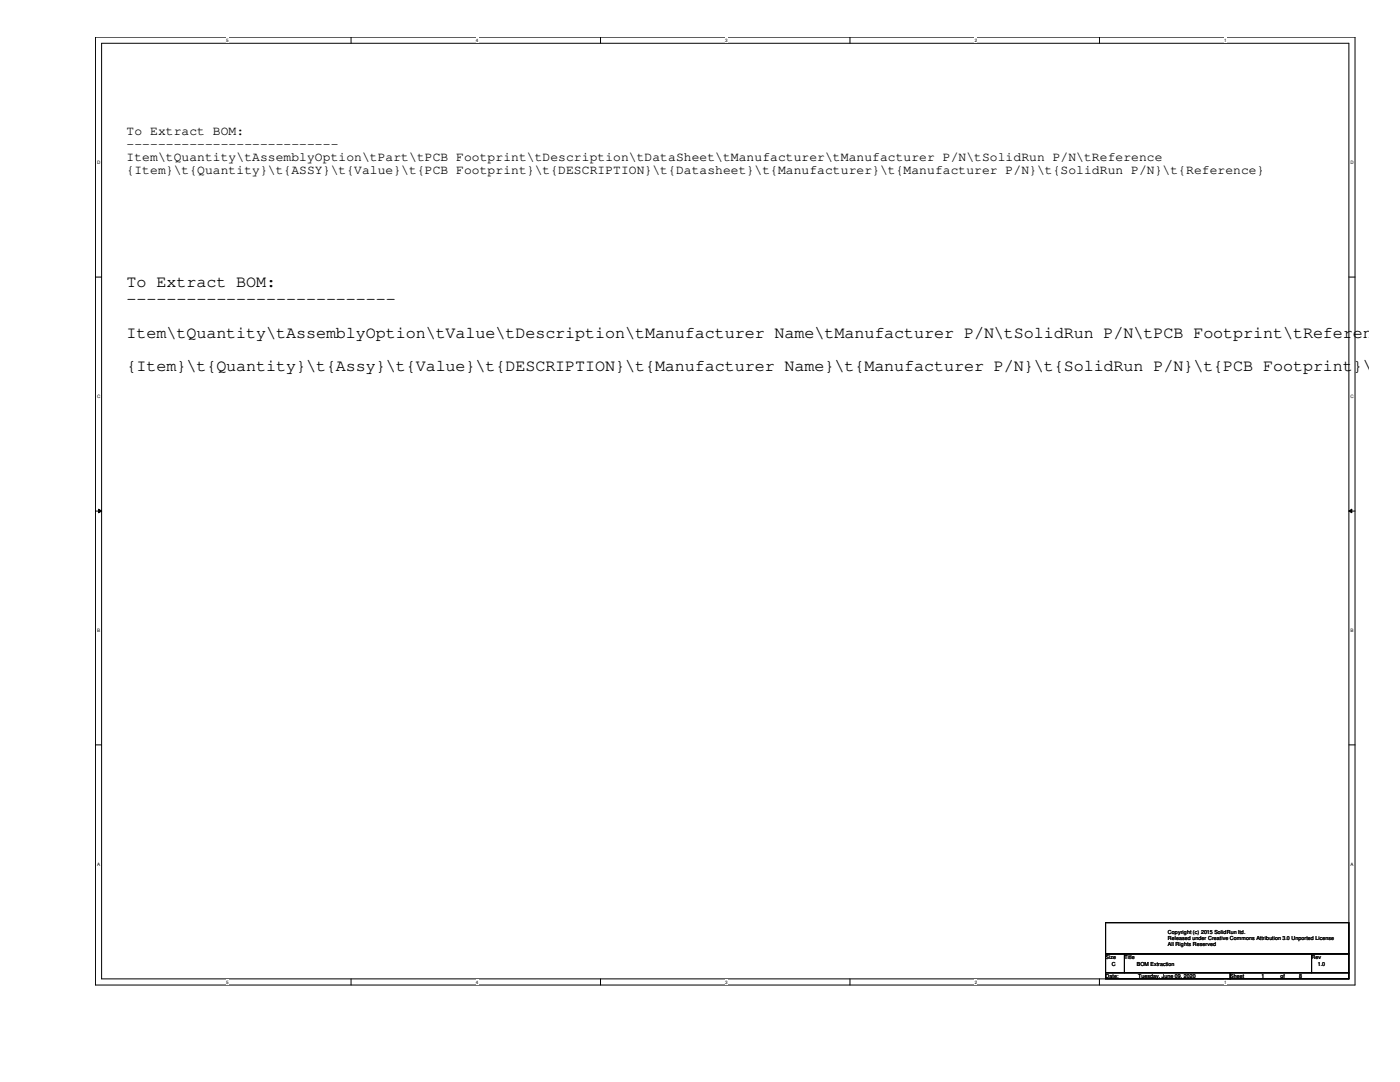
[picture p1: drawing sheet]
<svg xmlns="http://www.w3.org/2000/svg" width="279mm" height="216mm" viewBox="0 0 279 216" stroke-linecap="round" stroke-linejoin="round" font-family="sans-serif">
<defs><g id="words">
<g font-size="3.3">
<text x="25.3" y="57.4">To Extract BOM:</text>
<text x="25.3" y="60.7">---------------------------</text>
<text x="25.3" y="67.4">Item\tQuantity\tAssemblyOption\tValue\tDescription\tManufacturer Name\tManufacturer P/N\tSolidRun P/N\tPCB Footprint\tReferen</text>
<text x="25.3" y="74.1">{Item}\t{Quantity}\t{Assy}\t{Value}\t{DESCRIPTION}\t{Manufacturer Name}\t{Manufacturer P/N}\t{SolidRun P/N}\t{PCB Footprint}\</text>
</g>
<g font-size="2.6">
<text x="25.3" y="26.9">To Extract BOM:</text>
<text x="25.3" y="29.5">---------------------------</text>
<text x="25.3" y="32">Item\tQuantity\tAssemblyOption\tPart\tPCB Footprint\tDescription\tDataSheet\tManufacturer\tManufacturer P/N\tSolidRun P/N\tReference</text>
<text x="25.3" y="34.6">{Item}\t{Quantity}\t{ASSY}\t{Value}\t{PCB Footprint}\t{DESCRIPTION}\t{Datasheet}\t{Manufacturer}\t{Manufacturer P/N}\t{SolidRun P/N}\t{Reference}</text>
</g>
<g font-size="1.1">
<text x="220.6" y="191.4">Size</text>
<text x="224.4" y="191.4">Title</text>
<text x="233.1" y="186.4">Copyright (c) 2015 SolidRun ltd.</text>
<text x="233.1" y="187.6">Released under Creative Commons Attribution 3.0 Unported License</text>
<text x="233.1" y="188.7">All Rights Reserved</text>
<text x="261.7" y="191.4">Rev</text>
<text x="220.6" y="195.2">Date:</text>
<text x="221.9" y="192.7">C</text>
<text x="226.9" y="192.7">BOM Extraction</text>
<text x="227.1" y="195.2">Tuesday, June 09, 2020</text>
<text x="245.5" y="195.2">Sheet</text>
<text x="251.8" y="195.2">1</text>
<text x="255.5" y="195.2">of</text>
<text x="259.2" y="195.2">8</text>
<text x="263" y="192.7">1.0</text>
</g>
<g font-size=".9">
<text x="45.2" y="8.3">5</text>
<text x="95" y="8.3">4</text>
<text x="144.7" y="8.3">3</text>
<text x="194.5" y="8.3">2</text>
<text x="244.3" y="8.3">1</text>
<text x="19.4" y="32.8">D</text>
<text x="269.5" y="32.8">D</text>
<text x="19.4" y="79.4">C</text>
<text x="269.5" y="79.4">C</text>
<text x="19.4" y="126.1">B</text>
<text x="269.5" y="126.1">B</text>
<text x="19.4" y="172.8">A</text>
<text x="269.5" y="172.8">A</text>
<text x="45.2" y="196.3">5</text>
<text x="95" y="196.3">4</text>
<text x="144.7" y="196.3">3</text>
<text x="194.5" y="196.3">2</text>
<text x="244.3" y="196.3">1</text>
</g>
</g></defs>
<path d="M19.1 7.4h251.3v189.2h-251.3zM20.3 8.6h248.9v186.7h-248.9z" fill="none" stroke="#000" stroke-width=".2"/>
<g fill="#fff">
<path d="M45.2 7.5h.5v1.1h-.5z"/>
<path d="M45.2 195.5h.5v1h-.5z"/>
</g>
<path d="M70.1 7.4v1.2M70.1 195.3v1.3" fill="none" stroke="#000" stroke-width=".2"/>
<g fill="#fff">
<path d="M95 7.5h.5v1.1h-.5z"/>
<path d="M95 195.5h.5v1h-.5z"/>
</g>
<path d="M119.8 7.4v1.2M119.8 195.3v1.3" fill="none" stroke="#000" stroke-width=".2"/>
<g fill="#fff">
<path d="M144.7 7.5h.5v1.1h-.5z"/>
<path d="M144.7 195.5h.5v1h-.5z"/>
</g>
<path d="M169.6 7.4v1.2M169.6 195.3v1.3" fill="none" stroke="#000" stroke-width=".2"/>
<g fill="#fff">
<path d="M194.5 7.5h.5v1.1h-.5z"/>
<path d="M194.5 195.5h.5v1h-.5z"/>
</g>
<path d="M219.4 7.4v1.2M219.4 195.3v1.3" fill="none" stroke="#000" stroke-width=".2"/>
<g fill="#fff">
<path d="M244.3 7.5h.5v1.1h-.5z"/>
<path d="M244.3 195.5h.5v1h-.5z"/>
<path d="M19.4 32h.6v1h-.6z"/>
<path d="M269.5 32h.7v1h-.7z"/>
<path d="M19.4 78.6h.6v1h-.6z"/>
<path d="M269.5 78.6h.7v1h-.7z"/>
</g>
<path d="M19.1 55.3h1.2M269.2 55.3h1.2" fill="none" stroke="#000" stroke-width=".2"/>
<g fill="#fff">
<path d="M19.4 125.3h.6v1h-.6z"/>
<path d="M269.5 125.3h.6v1h-.6z"/>
</g>
<path d="M19.1 102h1.2M19.7 101.6l.6 .4-.6 .3zM269.2 102l.6-.4v.7zM269.2 102h1.2" fill="none" stroke="#000" stroke-width=".2"/>
<path d="M19.7 101.6l.6 .4-.6 .3zM269.2 102l.6-.4v.7z" fill="#000"/>
<g fill="#fff">
<path d="M19.4 172h.5v1h-.5z"/>
<path d="M269.5 172h.6v1h-.6z"/>
</g>
<path d="M19.1 148.6h1.2M269.2 148.6h1.2M220.6 190.3h3.8v3.8h-3.8zM220.6 194.1h24.9v1.2h-24.9zM220.6 184.1h48.6v6.2h-48.6zM224.4 190.3h37.3v3.8h-37.3zM245.5 194.1h23.7v1.2h-23.7zM261.7 190.3h7.5v3.8h-7.5z" fill="none" stroke="#000" stroke-width=".2"/>
<use href="#words"/>
</svg>
